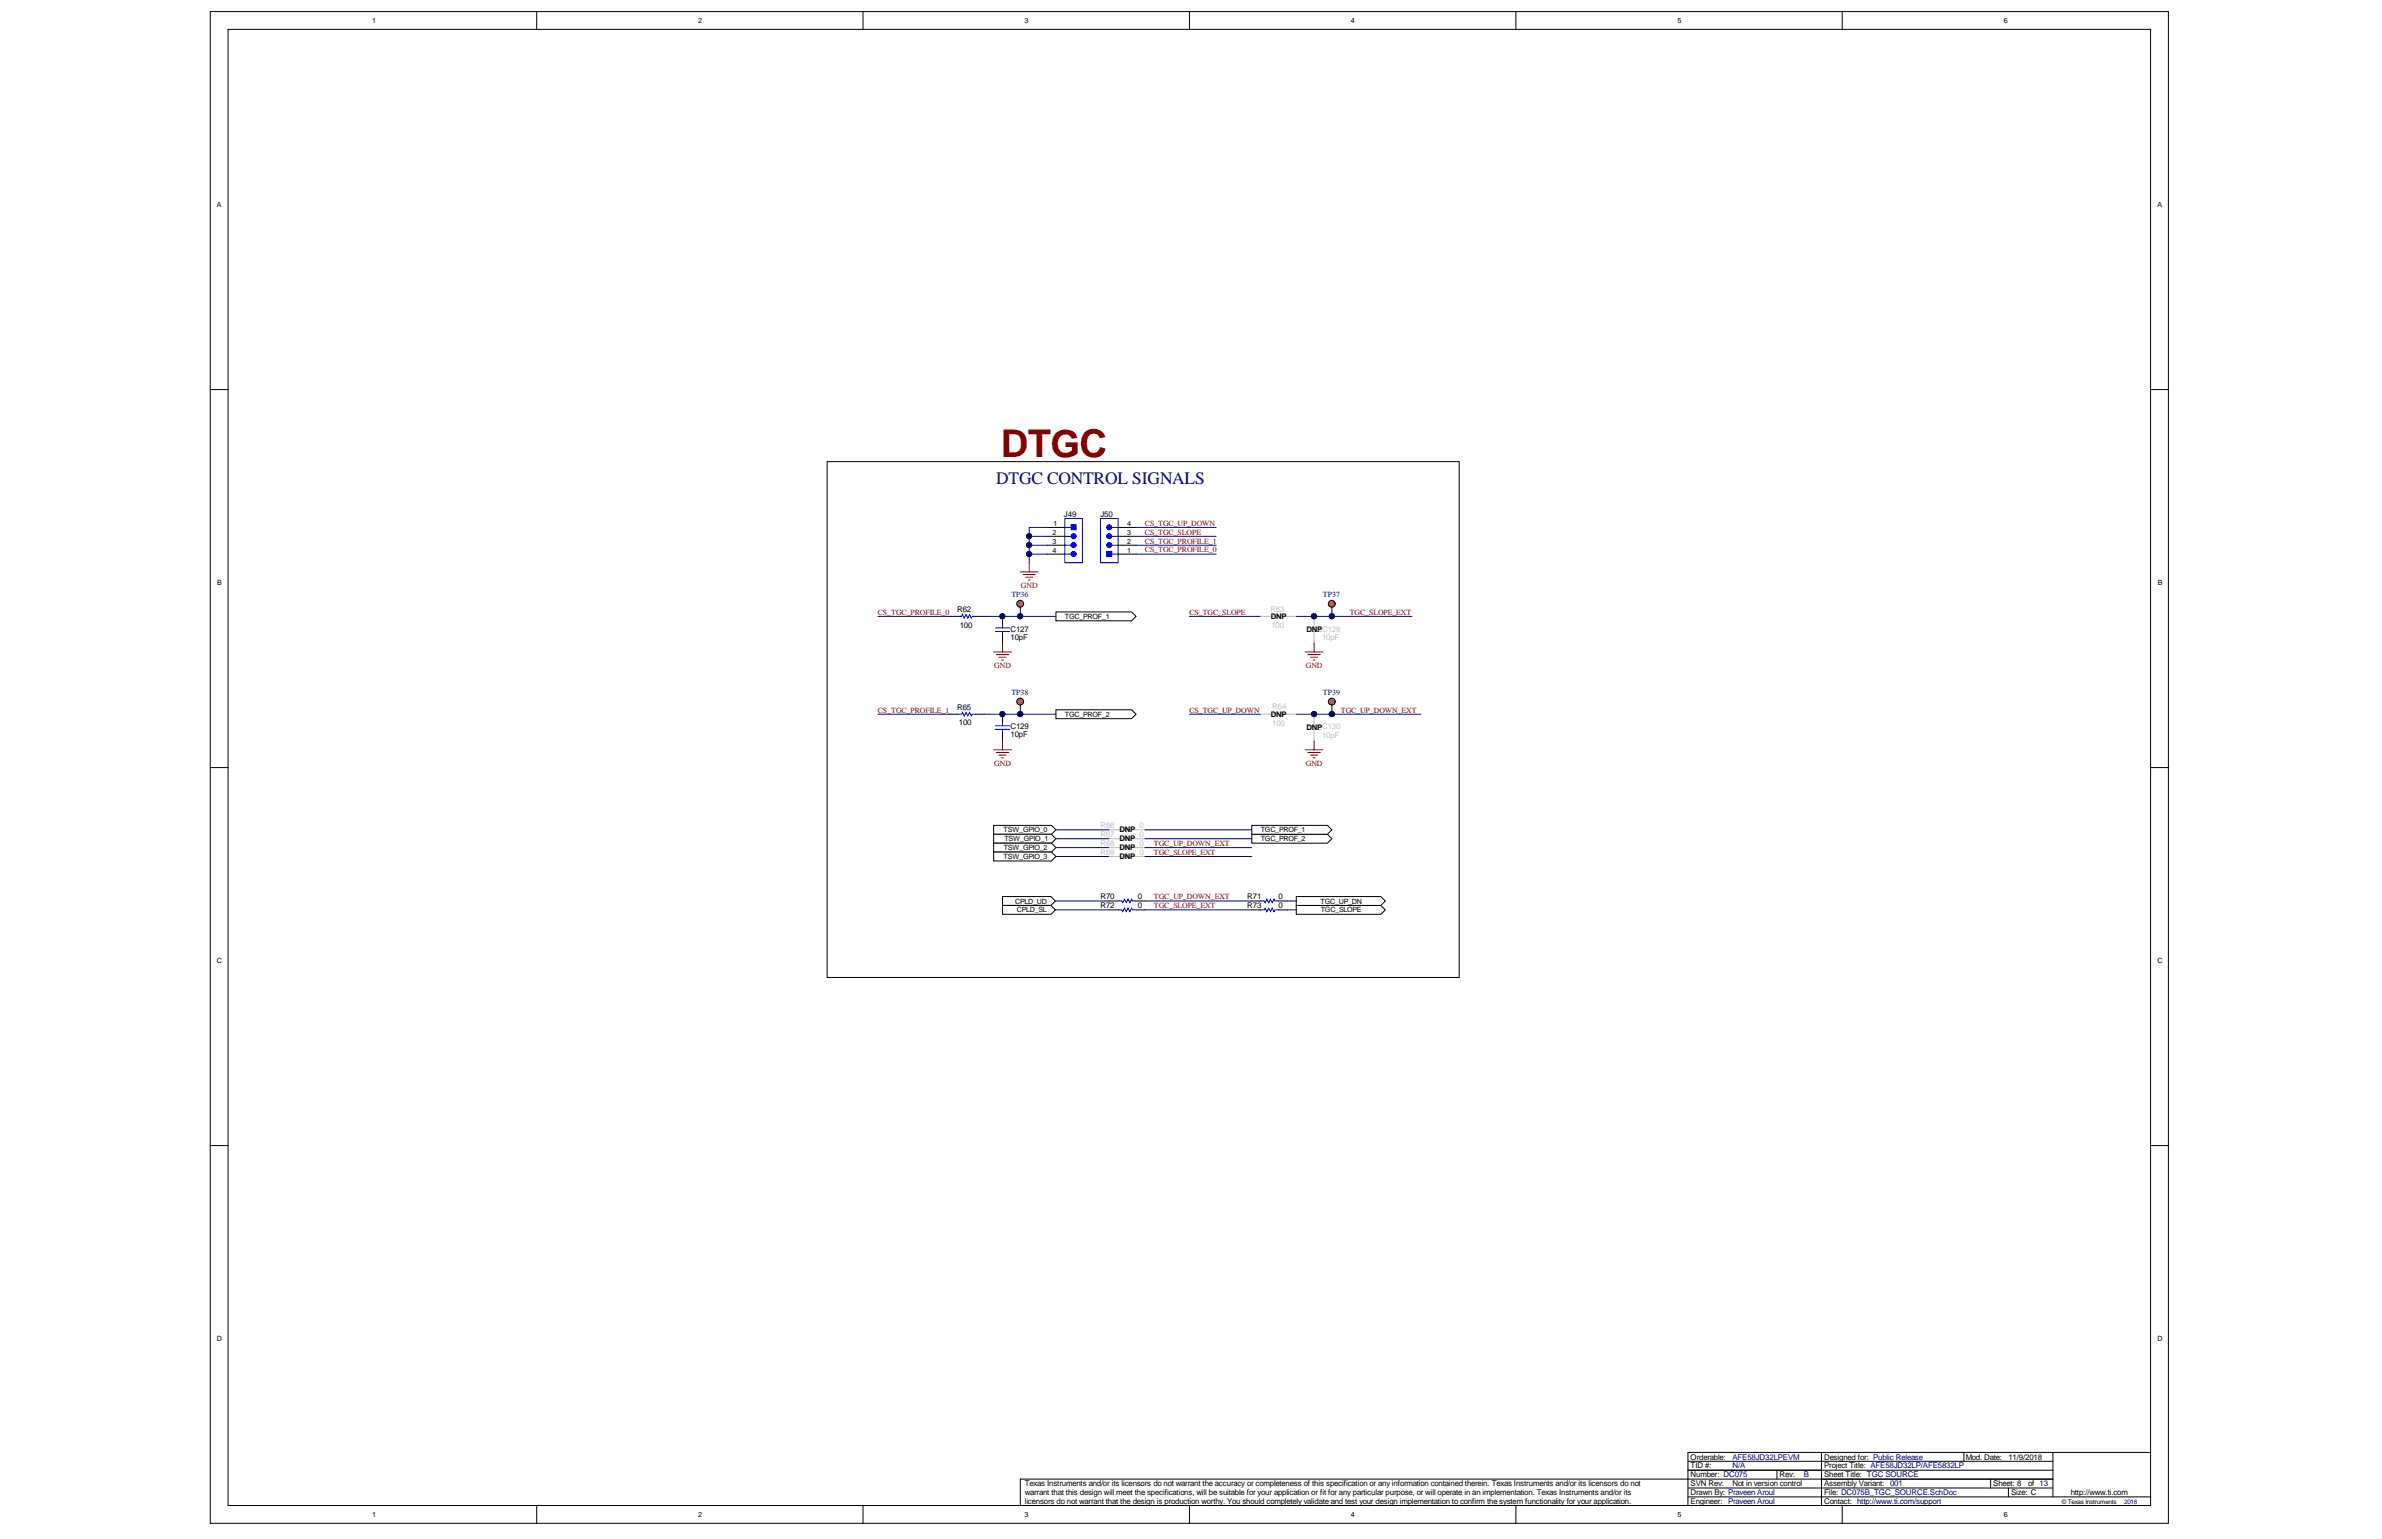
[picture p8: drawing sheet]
<svg xmlns="http://www.w3.org/2000/svg" width="432mm" height="279mm" viewBox="0 0 432 279" stroke-linecap="round" stroke-linejoin="round" font-family="sans-serif">
<defs><g id="words">
<text font-size="6.9" fill="#800000" x="181.4" y="82.9">DTGC</text>
<text font-size="3.2" fill="#000080" x="180.6" y="87.8">DTGC CONTROL SIGNALS</text>
<g font-size="1.4">
<text x="192.9" y="93.7">J49</text>
<text x="199.5" y="93.7">J50</text>
<text x="173.5" y="111">R62</text>
<text x="174" y="113.9">100</text>
<text x="230.4" y="112.2">DNP</text>
<text x="183.2" y="116">10pF</text>
<text x="183.2" y="114.5">C127</text>
<text x="236.8" y="114.6">DNPC128</text>
<text x="173.5" y="128.7">R65</text>
<text x="173.8" y="131.4">100</text>
<text x="230.4" y="130">DNP</text>
<text x="183.2" y="133.7">10pF</text>
<text x="183.2" y="132.2">C129</text>
<text x="236.8" y="132.4">DNPC130</text>
<text x="202.9" y="150.9">DNP</text>
<text x="202.9" y="152.5">DNP</text>
<text x="202.9" y="154.2">DNP</text>
<text x="202.9" y="155.8">DNP</text>
<text x="199.5" y="163.1">R70</text>
<text x="199.5" y="164.7">R72</text>
<text x="206.3" y="163.1">0</text>
<text x="206.3" y="164.7">0</text>
<text x="226.1" y="163.1">R71</text>
<text x="226.1" y="164.7">R73</text>
<text x="231.8" y="163.1">0</text>
<text x="231.8" y="164.7">0</text>
<text x="185.8" y="269.5">Texas Instruments and/or its licensors do not warrant the accuracy or completeness of this specification or any information contained therein. Texas Instruments and/or its licensors do not</text>
<text x="306.5" y="269.5">SVN Rev:</text>
<text x="306.5" y="267.9">Number: DC075</text>
<text x="306.5" y="266.3">TID #:</text>
<text x="306.5" y="264.6">Orderable:</text>
<text x="314.1" y="269.5">Not in version control</text>
<text x="322.6" y="267.9">Rev:</text>
<text x="330.7" y="267.9">Sheet Title: TGC SOURCE</text>
<text x="330.7" y="266.3">Project Title: AFE58JD32LP/AFE5832LP</text>
<text x="330.7" y="264.6">Designed for: Public Release</text>
<text x="330.7" y="269.5">Assembly Variant:</text>
<text x="356.3" y="264.6">Mod. Date:</text>
<text x="361.3" y="269.5">Sheet: 8</text>
<text x="364.1" y="264.6">11/9/2018</text>
<text x="367.6" y="269.5">of 13</text>
<text x="185.8" y="271.1">warrant that this design will meet the specifications, will be suitable for your application or fit for any particular purpose, or will operate in an implementation. Texas Instruments and/or its</text>
<text x="185.8" y="272.7">licensors do not warrant that the design is production worthy. You should completely validate and test your design implementation to confirm the system functionality for your application.</text>
<text x="306.5" y="271.1">Drawn By: Praveen Aroul</text>
<text x="306.5" y="272.7">Engineer: Praveen Aroul</text>
<text x="330.7" y="271.1">File: DC075B_TGC_SOURCE.SchDoc</text>
<text x="330.7" y="272.7">Contact: http://www.ti.com/support</text>
<text x="364.6" y="271.1">Size: C</text>
<text x="375.4" y="271.1">http://www.ti.com</text>
</g>
<g font-size="1.4" fill="#800000">
<text x="207.6" y="95.3">CS_TGC_UP_DOWN</text>
<text x="207.6" y="96.9">CS_TGC_SLOPE</text>
<text x="207.6" y="98.6">CS_TGC_PROFILE_1</text>
<text x="207.6" y="100.2">CS_TGC_PROFILE_0</text>
<text x="185.1" y="106.6">GND</text>
<text x="159.1" y="111.5">CS_TGC_PROFILE_0</text>
<text x="215.6" y="111.5">CS_TGC_SLOPE</text>
<text x="244.7" y="111.5">TGC_SLOPE_EXT</text>
<text x="180.2" y="121.1">GND</text>
<text x="236.7" y="121.1">GND</text>
<text x="159.1" y="129.2">CS_TGC_PROFILE_1</text>
<text x="215.6" y="129.2">CS_TGC_UP_DOWN</text>
<text x="243.1" y="129.2">TGC_UP_DOWN_EXT</text>
<text x="180.2" y="138.8">GND</text>
<text x="236.7" y="138.8">GND</text>
<text x="209.2" y="153.4">TGC_UP_DOWN_EXT</text>
<text x="209.2" y="155">TGC_SLOPE_EXT</text>
<text x="209.2" y="163.1">TGC_UP_DOWN_EXT</text>
<text x="209.2" y="164.7">TGC_SLOPE_EXT</text>
</g>
<g font-size="1.4" fill="#000080">
<text x="183.3" y="108.2">TP36</text>
<text x="239.8" y="108.2">TP37</text>
<text x="183.3" y="126">TP38</text>
<text x="239.8" y="126">TP39</text>
<text x="314.1" y="266.3">N/A</text>
<text x="314.1" y="264.6">AFE58JD32LPEVM</text>
<text x="327" y="267.9">B</text>
<text x="342.6" y="269.5">001</text>
</g>
<g font-size="1.4" fill="#c0bebc">
<text x="230.3" y="111">R63</text>
<text x="230.5" y="113.9">100</text>
<text x="239.7" y="116.1">10pF</text>
<text x="230.6" y="131.6">100</text>
<text x="230.6" y="128.5">R64</text>
<text x="239.7" y="133.9">10pF</text>
<text x="199.5" y="150.2">R66</text>
<text x="199.5" y="151.8">R67</text>
<text x="199.5" y="153.4">R68</text>
<text x="199.5" y="155">R69</text>
<text x="206.6" y="150.2">0</text>
<text x="206.6" y="151.8">0</text>
<text x="206.6" y="153.4">0</text>
<text x="206.6" y="155">0</text>
</g>
<g font-size="1.3">
<text x="67.5" y="4.2">1</text>
<text x="126.6" y="4.2">2</text>
<text x="185.7" y="4.2">3</text>
<text x="244.9" y="4.2">4</text>
<text x="304.1" y="4.2">5</text>
<text x="363.2" y="4.2">6</text>
<text x="39.3" y="37.6">A</text>
<text x="391.1" y="37.6">A</text>
<text x="190.9" y="95.4">1</text>
<text x="204.3" y="95.4">4</text>
<text x="190.8" y="100.3">4</text>
<text x="190.8" y="98.7">3</text>
<text x="190.8" y="97">2</text>
<text x="204.3" y="100.3">1</text>
<text x="204.3" y="98.7">2</text>
<text x="204.3" y="97">3</text>
<text x="39.4" y="106.1">B</text>
<text x="391.1" y="106.1">B</text>
<text x="193" y="112.2">TGC_PROF_1</text>
<text x="193" y="130">TGC_PROF_2</text>
<text x="181.9" y="150.9">TSW_GPIO_0</text>
<text x="181.9" y="155.8">TSW_GPIO_3</text>
<text x="181.9" y="154.1">TSW_GPIO_2</text>
<text x="182.1" y="152.5">TSW_GPIO_1</text>
<text x="228.5" y="152.5">TGC_PROF_2</text>
<text x="228.5" y="150.9">TGC_PROF_1</text>
<text x="184" y="163.8">CPLD_UD</text>
<text x="184.3" y="165.4">CPLD_SL</text>
<text x="239.4" y="163.8">TGC_UP_DN</text>
<text x="239.4" y="165.4">TGC_SLOPE</text>
<text x="39.3" y="174.6">C</text>
<text x="391.1" y="174.6">C</text>
<text x="39.3" y="243.2">D</text>
<text x="391.1" y="243.2">D</text>
<text x="67.5" y="275.1">1</text>
<text x="126.6" y="275.1">2</text>
<text x="185.7" y="275.1">3</text>
<text x="244.9" y="275.1">4</text>
<text x="304.1" y="275.1">5</text>
<text x="363.2" y="275.1">6</text>
</g>
<text font-size="1.1" x="373.8" y="272.8">© Texas Instruments</text>
<text font-size="1.1" fill="#000080" x="385.1" y="272.8">2018</text>
</g></defs>
<g fill="#fff" stroke="#000" stroke-width=".18">
<path d="M38.1 2.1h355v274.1h-355z"/>
<path d="M41.3 5.3h348.5v267.7h-348.5z"/>
</g>
<g fill="none" stroke="#000" stroke-width=".18">
<path d="M97.3 2.1v3.2M156.4 2.1v3.2M215.6 2.1v3.2M274.8 2.1v3.2M334 2.1v3.2M38.1 70.6h3.2M389.9 70.6h3.2M38.1 139.2h3.2M389.9 139.2h3.2M38.1 207.7h3.2M389.9 207.7h3.2M97.3 273v3.3"/>
<path d="M156.4 273v3.3M215.6 273v3.3M274.8 273v3.3M306 271.4h83.9M306 269.8h66.1M306 266.6h66.1M306 265h66.1M322.1 266.6v1.6M330.2 263.3h-24.2v9.7M334 273v3.3M356 263.3v1.7M360.9 268.2v1.6"/>
<path d="M364.1 269.8v1.6M372.1 268.2h-187.1v4.8M372.1 263.3v8.1M389.9 263.3h-59.7v9.7"/>
</g>
<path d="M159.1 111.8h13" fill="none" stroke="#000080" stroke-width=".18"/>
<path d="M191.4 111h13.7l.8 .8-.8 .8h-13.7z" fill-rule="evenodd" fill="#fff" stroke="#000" stroke-width=".18"/>
<path d="M180.1 118.2h3.2M180.6 118.7h2.3M181.1 119.2h1.3M181.6 119.7h.3M181.7 116.6v1.6" fill="none" stroke="#800000" stroke-width=".18"/>
<path d="M159.1 129.5h13" fill="none" stroke="#000080" stroke-width=".18"/>
<path d="M191.4 128.7h13.7l.8 .8-.8 .8h-13.7z" fill-rule="evenodd" fill="#fff" stroke="#000" stroke-width=".18"/>
<g fill="none" stroke="#800000" stroke-width=".18">
<path d="M236.6 118.2h3.2M237.1 118.7h2.2M237.6 119.2h1.3M238.1 119.7h.3M238.2 116.6v1.6M180.1 136h3.2M180.6 136.4h2.3M181.1 136.9h1.3M181.6 137.4h.3M181.7 134.3v1.7M236.6 136h3.2M237.1 136.4h2.2"/>
<path d="M237.6 136.9h1.3M238.1 137.4h.3M238.2 134.3v1.7"/>
</g>
<path d="M236.9 113.9h2.6M236.9 114.5h2.6M238.2 111.8v2.1M238.2 114.5v2.1M236.9 131.6h2.6M236.9 132.2h2.6M238.2 129.5v2.1M238.2 132.2v2.1" fill="none" stroke="#c0bebc" stroke-width=".18"/>
<g fill="#000080" stroke="#000080" stroke-width=".18">
<circle cx="238.2" cy="111.7" r=".46"/>
<circle cx="238.2" cy="129.5" r=".46"/>
</g>
<path d="M215.6 111.8h12.9M215.6 129.5h12.9" fill="none" stroke="#000080" stroke-width=".18"/>
<path d="M189.8 100.5h3.2" fill="none" stroke="#000" stroke-width=".18"/>
<path d="M193 94h3.2v8h-3.2z" fill="#fff" stroke="#00f" stroke-width=".18"/>
<path d="M193 97.2h1.2M193 95.6h1.2M193 98.9h1.2M193 100.5h1.2" fill="none" stroke="#00f" stroke-width=".18"/>
<g fill="#00f" stroke="#00f" stroke-width=".18">
<path d="M194.2 95.2h.9v.9h-.9z"/>
<circle cx="194.6" cy="97.2" r=".46"/>
<circle cx="194.6" cy="98.8" r=".46"/>
<circle cx="194.6" cy="100.4" r=".46"/>
</g>
<path d="M189.8 95.6h3.2M189.8 97.2h3.2M189.8 98.9h3.2M202.7 95.6h3.2" fill="none" stroke="#000" stroke-width=".18"/>
<path d="M199.5 94h3.2v8h-3.2z" fill="#fff" stroke="#00f" stroke-width=".18"/>
<path d="M201.6 98.9h1.1M201.6 97.2h1.1M201.6 95.6h1.1M201.6 100.5h1.1" fill="none" stroke="#00f" stroke-width=".18"/>
<g fill="#00f" stroke="#00f" stroke-width=".18">
<path d="M200.6 100h.9v.9h-.9z"/>
<circle cx="201.1" cy="98.8" r=".46"/>
<circle cx="201.1" cy="97.2" r=".46"/>
<circle cx="201.1" cy="95.6" r=".46"/>
</g>
<path d="M149.9 83.7h114.6v93.5h-114.6zM202.7 98.9h3.2M202.7 97.2h3.2M202.7 100.5h3.2" fill="none" stroke="#000" stroke-width=".18"/>
<path d="M186.6 97.2h3.2M186.6 98.9h3.2M189.8 95.6h-3.2v6.5M205.9 97.2h14.6M205.9 98.9h14.6M205.9 95.6h14.6M186.6 100.5h3.2M205.9 100.5h14.6" fill="none" stroke="#000080" stroke-width=".18"/>
<g fill="#000080" stroke="#000080" stroke-width=".18">
<circle cx="186.6" cy="97.2" r=".46"/>
<circle cx="186.6" cy="98.8" r=".46"/>
<circle cx="186.6" cy="100.4" r=".46"/>
</g>
<path d="M185 103.7h3.2M185.4 104.2h2.3M185.9 104.7h1.3M186.4 105.1h.3M186.6 102.1v1.6" fill="none" stroke="#800000" stroke-width=".18"/>
<circle cx="241.4" cy="109.5" r=".63" fill="#fd8300" stroke="#000" stroke-width=".18"/>
<path d="M241.4 110.1v1.7" fill="none" stroke="#000" stroke-width=".18"/>
<circle cx="241.4" cy="111.7" r=".46" fill="#000080" stroke="#000080" stroke-width=".18"/>
<circle cx="184.9" cy="109.5" r=".62" fill="#fd8300" stroke="#000" stroke-width=".18"/>
<path d="M185 110.1v1.7" fill="none" stroke="#000" stroke-width=".18"/>
<circle cx="184.9" cy="111.7" r=".46" fill="#000080" stroke="#000080" stroke-width=".18"/>
<circle cx="184.9" cy="127.2" r=".62" fill="#fd8300" stroke="#000" stroke-width=".18"/>
<path d="M185 127.9v1.6" fill="none" stroke="#000" stroke-width=".18"/>
<circle cx="184.9" cy="129.5" r=".46" fill="#000080" stroke="#000080" stroke-width=".18"/>
<circle cx="241.4" cy="127.2" r=".63" fill="#fd8300" stroke="#000" stroke-width=".18"/>
<path d="M241.4 127.9v1.6" fill="none" stroke="#000" stroke-width=".18"/>
<circle cx="241.4" cy="129.5" r=".46" fill="#000080" stroke="#000080" stroke-width=".18"/>
<g fill="#fff" stroke="#000" stroke-width=".18">
<path d="M235 164.2h15.3l.8 .8-.8 .8h-15.3z" fill-rule="evenodd"/>
<path d="M235 162.6h15.3l.8 .8-.8 .8h-15.3z" fill-rule="evenodd"/>
<path d="M180.1 149.7h10.5l.8 .8-.8 .8h-10.5z" fill-rule="evenodd"/>
<path d="M180.1 151.3h10.5l.8 .8-.8 .8h-10.5z" fill-rule="evenodd"/>
<path d="M180.1 152.9h10.5l.8 .8-.8 .8h-10.5z" fill-rule="evenodd"/>
<path d="M180.1 154.5h10.5l.8 .8-.8 .8h-10.5z" fill-rule="evenodd"/>
</g>
<path d="M191.4 150.5h9.7M191.4 152.1h9.7M191.4 153.7h9.7M191.4 155.3h9.7" fill="none" stroke="#000080" stroke-width=".18"/>
<path d="M201.1 150.5h2.3l.1 .3 .3-.7 .4 .7 .3-.7 .3 .7 .3-.7 .2 .4h2.3M201.1 152.1h2.3l.1 .3 .3-.6 .4 .6 .3-.6 .3 .6 .3-.6 .2 .3h2.3M201.1 153.7h2.3l.1 .3 .3-.6 .4 .6 .3-.6 .3 .6 .3-.6 .2 .3h2.3M201.1 155.3h2.3l.1 .3 .3-.6 .4 .6 .3-.6 .3 .6 .3-.6 .2 .3h2.3" fill="none" stroke="#c0bebc" stroke-width=".18"/>
<g fill="#fff" stroke="#000" stroke-width=".18">
<path d="M226.9 151.3h13.7l.8 .8-.8 .8h-13.7z" fill-rule="evenodd"/>
<path d="M226.9 149.7h13.7l.8 .8-.8 .8h-13.7z" fill-rule="evenodd"/>
</g>
<path d="M201.1 163.4h1.6M201.1 165h1.6M205.9 163.4h1.7M205.9 165h1.7" fill="none" stroke="#000" stroke-width=".18"/>
<path d="M202.7 163.4h.7l.1 .3 .3-.7 .4 .7 .3-.7 .3 .7 .3-.7 .2 .4h.6M202.7 165h.7l.1 .3 .3-.6 .4 .6 .3-.6 .3 .6 .3-.6 .2 .3h.6" fill="none" stroke="#00f" stroke-width=".18"/>
<g fill="#fff" stroke="#000" stroke-width=".18">
<path d="M181.7 162.6h8.8l.8 .8-.8 .8h-8.8z" fill-rule="evenodd"/>
<path d="M181.7 164.2h8.8l.8 .8-.8 .8h-8.8z" fill-rule="evenodd"/>
</g>
<g fill="none" stroke="#000080" stroke-width=".18">
<path d="M178.5 111.8h12.9M235 111.8h21M178.5 129.5h12.9M235 129.5h22.6M207.6 150.5h19.3M207.6 152.1h19.3M207.6 153.7h19.3M207.6 155.3h19.3M191.3 163.4h9.8M191.3 165h9.8M207.6 163.4h19.3M207.6 165h19.3"/>
<path d="M233.4 163.4h1.6M233.4 165h1.6"/>
</g>
<path d="M172.1 111.8h1.6M176.9 111.8h1.6M181.7 111.8v1.6M181.7 115v1.6M172.1 129.5h1.6M176.9 129.5h1.6M181.7 129.5v1.6M181.7 132.7v1.6M226.9 163.4h1.6M226.9 165h1.6M231.8 163.4h1.6M231.8 165h1.6" fill="none" stroke="#000" stroke-width=".18"/>
<path d="M173.7 111.8h.6l.2-.4 .3 .7 .3-.7 .3 .7 .4-.7 .3 .7 .1-.3h.7M180.4 113.9h2.6M180.4 114.5h2.6M181.7 113.4v.5M181.7 114.5v.5M173.7 129.5h.6l.2-.3 .3 .6 .3-.6 .3 .6 .4-.6 .3 .6 .1-.3h.7M180.4 131.6h2.6M180.4 132.2h2.6M181.7 131.1v.5M181.7 132.2v.5M228.5 163.4h.7l.1 .3 .4-.7 .3 .7 .3-.7 .3 .7 .4-.7 .1 .4h.7M228.5 165h.7l.1-.3 .4 .6 .3-.6 .3 .6 .3-.6 .4 .6 .1-.3h.7" fill="none" stroke="#00f" stroke-width=".18"/>
<path d="M228.5 111.8h2.3l.2-.4 .3 .7 .3-.7 .3 .7 .3-.7 .4 .7 .1-.3h2.3M228.5 129.5h2.3l.2-.3 .3 .6 .3-.6 .3 .6 .3-.6 .4 .6 .1-.3h2.3" fill="none" stroke="#c0bebc" stroke-width=".18"/>
<g fill="#000080" stroke="#000080" stroke-width=".18">
<circle cx="181.7" cy="111.7" r=".46"/>
<circle cx="181.7" cy="129.5" r=".46"/>
</g>
<use href="#words"/>
</svg>
